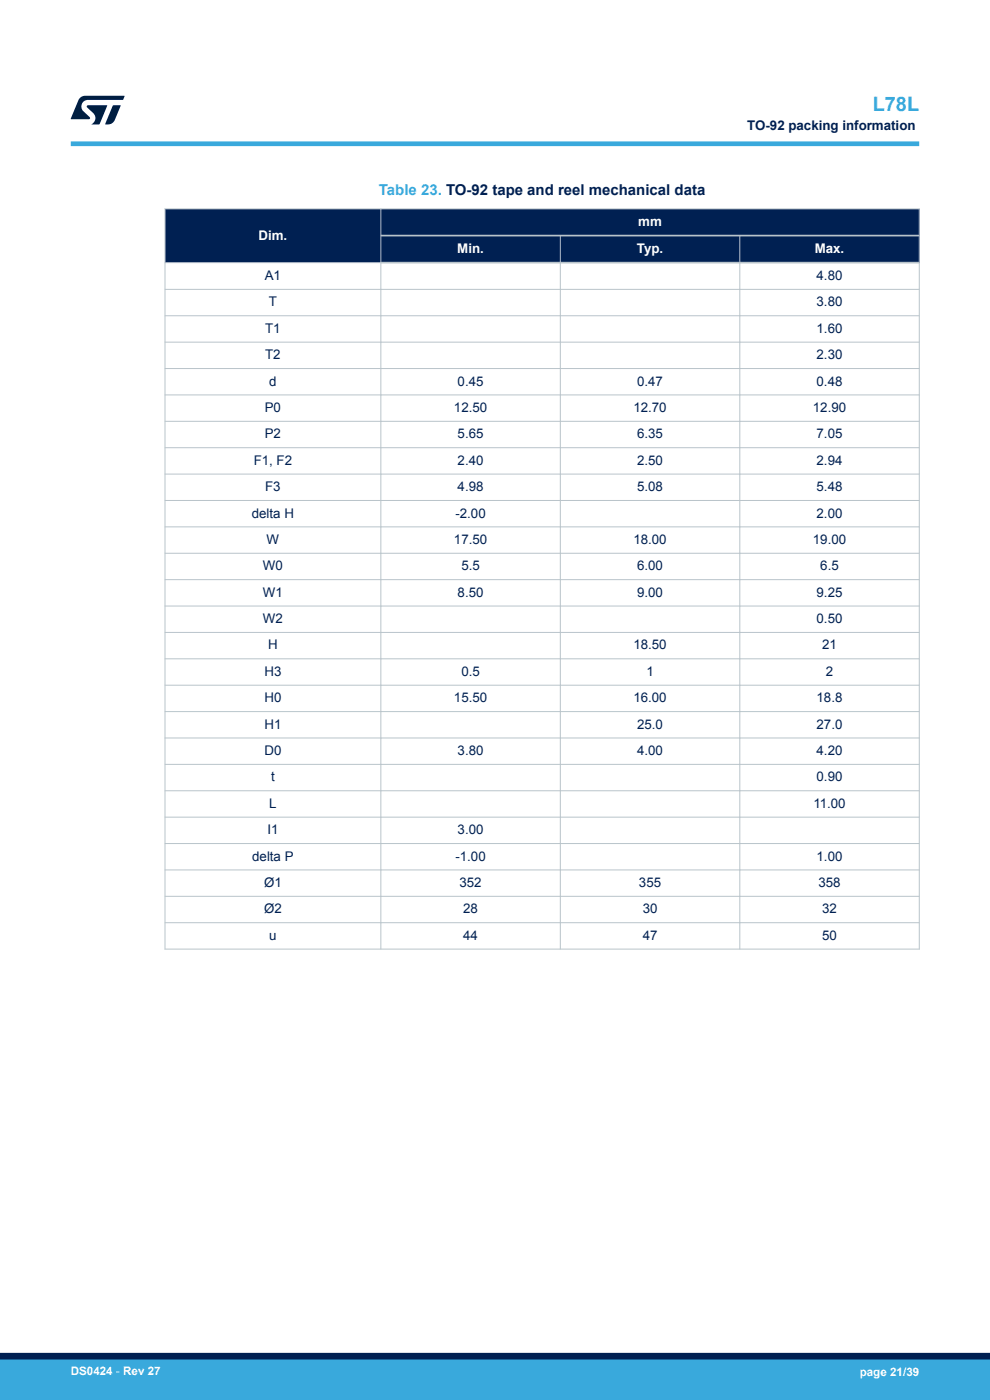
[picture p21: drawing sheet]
<svg xmlns="http://www.w3.org/2000/svg" width="210mm" height="297mm" viewBox="0 0 210 297" stroke-linecap="round" stroke-linejoin="round" font-family="sans-serif">
<defs><g id="words">
<text font-size="4.2" fill="#39a9dc" x="185.1" y="23.5">L78L</text>
<text font-size="3.2" fill="#39a9dc" x="80.4" y="41.3">Table 23. TO-92 tape and reel mechanical data</text>
<g font-size="2.8" fill="#002052">
<text x="158.5" y="27.5">TO-92 packing information</text>
<text x="56.2" y="59.4">A1</text>
<text x="173.2" y="59.4">4.80</text>
<text x="57" y="65">T</text>
<text x="173.2" y="65">3.80</text>
<text x="56.2" y="70.6">T1</text>
<text x="173.2" y="70.6">1.60</text>
<text x="56.2" y="76.2">T2</text>
<text x="173.2" y="76.2">2.30</text>
<text x="57.1" y="81.8">d</text>
<text x="97.1" y="81.8">0.45</text>
<text x="135.1" y="81.8">0.47</text>
<text x="173.2" y="81.8">0.48</text>
<text x="56.2" y="87.4">P0</text>
<text x="96.3" y="87.4">12.50</text>
<text x="134.4" y="87.4">12.70</text>
<text x="172.4" y="87.4">12.90</text>
<text x="56.2" y="93">P2</text>
<text x="97.1" y="93">5.65</text>
<text x="135.1" y="93">6.35</text>
<text x="173.2" y="93">7.05</text>
<text x="53.8" y="98.6">F1, F2</text>
<text x="97.1" y="98.6">2.40</text>
<text x="135.1" y="98.6">2.50</text>
<text x="173.2" y="98.6">2.94</text>
<text x="56.2" y="104.2">F3</text>
<text x="97.1" y="104.2">4.98</text>
<text x="135.1" y="104.2">5.08</text>
<text x="173.2" y="104.2">5.48</text>
<text x="53.4" y="109.8">delta H</text>
<text x="96.6" y="109.8">-2.00</text>
<text x="173.2" y="109.8">2.00</text>
<text x="56.6" y="115.4">W</text>
<text x="96.3" y="115.4">17.50</text>
<text x="134.4" y="115.4">18.00</text>
<text x="172.4" y="115.4">19.00</text>
<text x="55.8" y="121">W0</text>
<text x="97.9" y="121">5.5</text>
<text x="135.1" y="121">6.00</text>
<text x="174" y="121">6.5</text>
<text x="55.8" y="126.6">W1</text>
<text x="97.1" y="126.6">8.50</text>
<text x="135.1" y="126.6">9.00</text>
<text x="173.2" y="126.6">9.25</text>
<text x="55.8" y="132.2">W2</text>
<text x="56.9" y="137.8">H</text>
<text x="134.4" y="137.8">18.50</text>
<text x="173.2" y="132.2">0.50</text>
<text x="174.4" y="137.8">21</text>
<text x="56.1" y="143.4">H3</text>
<text x="97.9" y="143.4">0.5</text>
<text x="137.1" y="143.4">1</text>
<text x="175.2" y="143.4">2</text>
<text x="56.1" y="149">H0</text>
<text x="96.3" y="149">15.50</text>
<text x="134.4" y="149">16.00</text>
<text x="173.2" y="149">18.8</text>
<text x="56.1" y="154.6">H1</text>
<text x="135.1" y="154.6">25.0</text>
<text x="173.2" y="154.6">27.0</text>
<text x="56.1" y="160.2">D0</text>
<text x="97.1" y="160.2">3.80</text>
<text x="135.1" y="160.2">4.00</text>
<text x="173.2" y="160.2">4.20</text>
<text x="57.5" y="165.8">t</text>
<text x="173.2" y="165.8">0.90</text>
<text x="57.1" y="171.4">L</text>
<text x="172.5" y="171.4">11.00</text>
<text x="56.7" y="177">I1</text>
<text x="97.1" y="177">3.00</text>
<text x="53.5" y="182.6">delta P</text>
<text x="96.6" y="182.6">-1.00</text>
<text x="173.2" y="182.6">1.00</text>
<text x="56" y="188.2">Ø1</text>
<text x="97.5" y="188.2">352</text>
<text x="135.5" y="188.2">355</text>
<text x="173.6" y="188.2">358</text>
<text x="56" y="193.8">Ø2</text>
<text x="98.3" y="193.8">28</text>
<text x="136.3" y="193.8">30</text>
<text x="174.4" y="193.8">32</text>
<text x="57.1" y="199.4">u</text>
<text x="98.3" y="199.4">44</text>
<text x="136.3" y="199.4">47</text>
<text x="174.4" y="199.4">50</text>
</g>
<g font-size="2.8" fill="#fff">
<text x="135.4" y="47.9">mm</text>
<text x="54.8" y="50.8">Dim.</text>
<text x="97" y="53.7">Min.</text>
<text x="135.1" y="53.7">Typ.</text>
<text x="172.8" y="53.7">Max.</text>
</g>
<g font-size="2.5" fill="#fff">
<text x="15" y="291.6">DS0424 - Rev 27</text>
<text x="182.4" y="291.9">page 21/39</text>
</g>
</g></defs>
<g fill="#002052">
<path d="M35 44.3h160v11.4h-160z" fill-rule="evenodd"/>
<path d="M35 44.3h160v5.7h-160z" fill-rule="evenodd"/>
<path d="M35.1 44.4h45.6v11.2h-45.6z" fill-rule="evenodd"/>
<path d="M80.9 50.2h37.9v5.3h-37.9z" fill-rule="evenodd"/>
<path d="M119 50.2h37.8v5.3h-37.8z" fill-rule="evenodd"/>
<path d="M157 50.2h37.9v5.3h-37.9z" fill-rule="evenodd"/>
</g>
<g fill="none" stroke="#b9c4ca" stroke-width=".21">
<path d="M34.9 44.3h160.2M34.9 55.7h46M35 44.2v157.3M80.8 44.2v157.3M118.9 50v151.5M156.9 50v151.5M195 44.2v157.3M34.9 61.4h160.2M34.9 67h160.2M34.9 72.6h160.2M34.9 78.2h160.2M34.9 83.8h160.2"/>
<path d="M34.9 89.4h160.2M34.9 95h160.2M34.9 100.6h160.2M34.9 106.2h160.2M34.9 111.8h160.2M34.9 117.4h160.2M34.9 123h160.2M34.9 128.6h160.2M34.9 134.2h160.2M34.9 139.8h160.2M34.9 145.4h160.2M34.9 151h160.2"/>
<path d="M34.9 156.6h160.2M34.9 162.2h160.2M34.9 167.8h160.2M34.9 173.4h160.2M34.9 179h160.2M34.9 184.6h160.2M34.9 190.1h160.2M34.9 195.7h160.2M34.9 201.3h160.2"/>
</g>
<path d="M80.8 50h114.3M80.8 55.7h114.3" fill="none" stroke="#b9c4ca" stroke-width=".35"/>
<path d="M15 30.5h180" fill="none" stroke="#39a9dc" stroke-width="1"/>
<g fill="#001e41">
<path d="M17.1 20.7l.9-.4 8.4 .1-.3 .8h-7.4a1.4 1.4 0 0 0-1.3 .8 1.4 1.4 0 0 0 .2 1.5l1.4 1.3v.4l-4 .1 1.6-4.1z"/>
<path d="M24 22.4h1.6l-1.3 3.1a1.54 1.54 0 0 1-1.4 .9l-.6-.1z"/>
<path d="M18.5 22.4h4.2l-1.6 4h-1.7a1.48 1.48 0 0 0 .4-2.4l-1.3-1.2z"/>
</g>
<g fill="#39a9dc">
<path d="M0 288.4h210v8.6h-210z" fill-rule="evenodd"/>
<path d="M-.1 288.4h210.2v4.4h-210.2z" fill-rule="evenodd"/>
</g>
<path d="M0 287.7h210" fill="none" stroke="#002052" stroke-width="1.4"/>
<use href="#words"/>
</svg>
